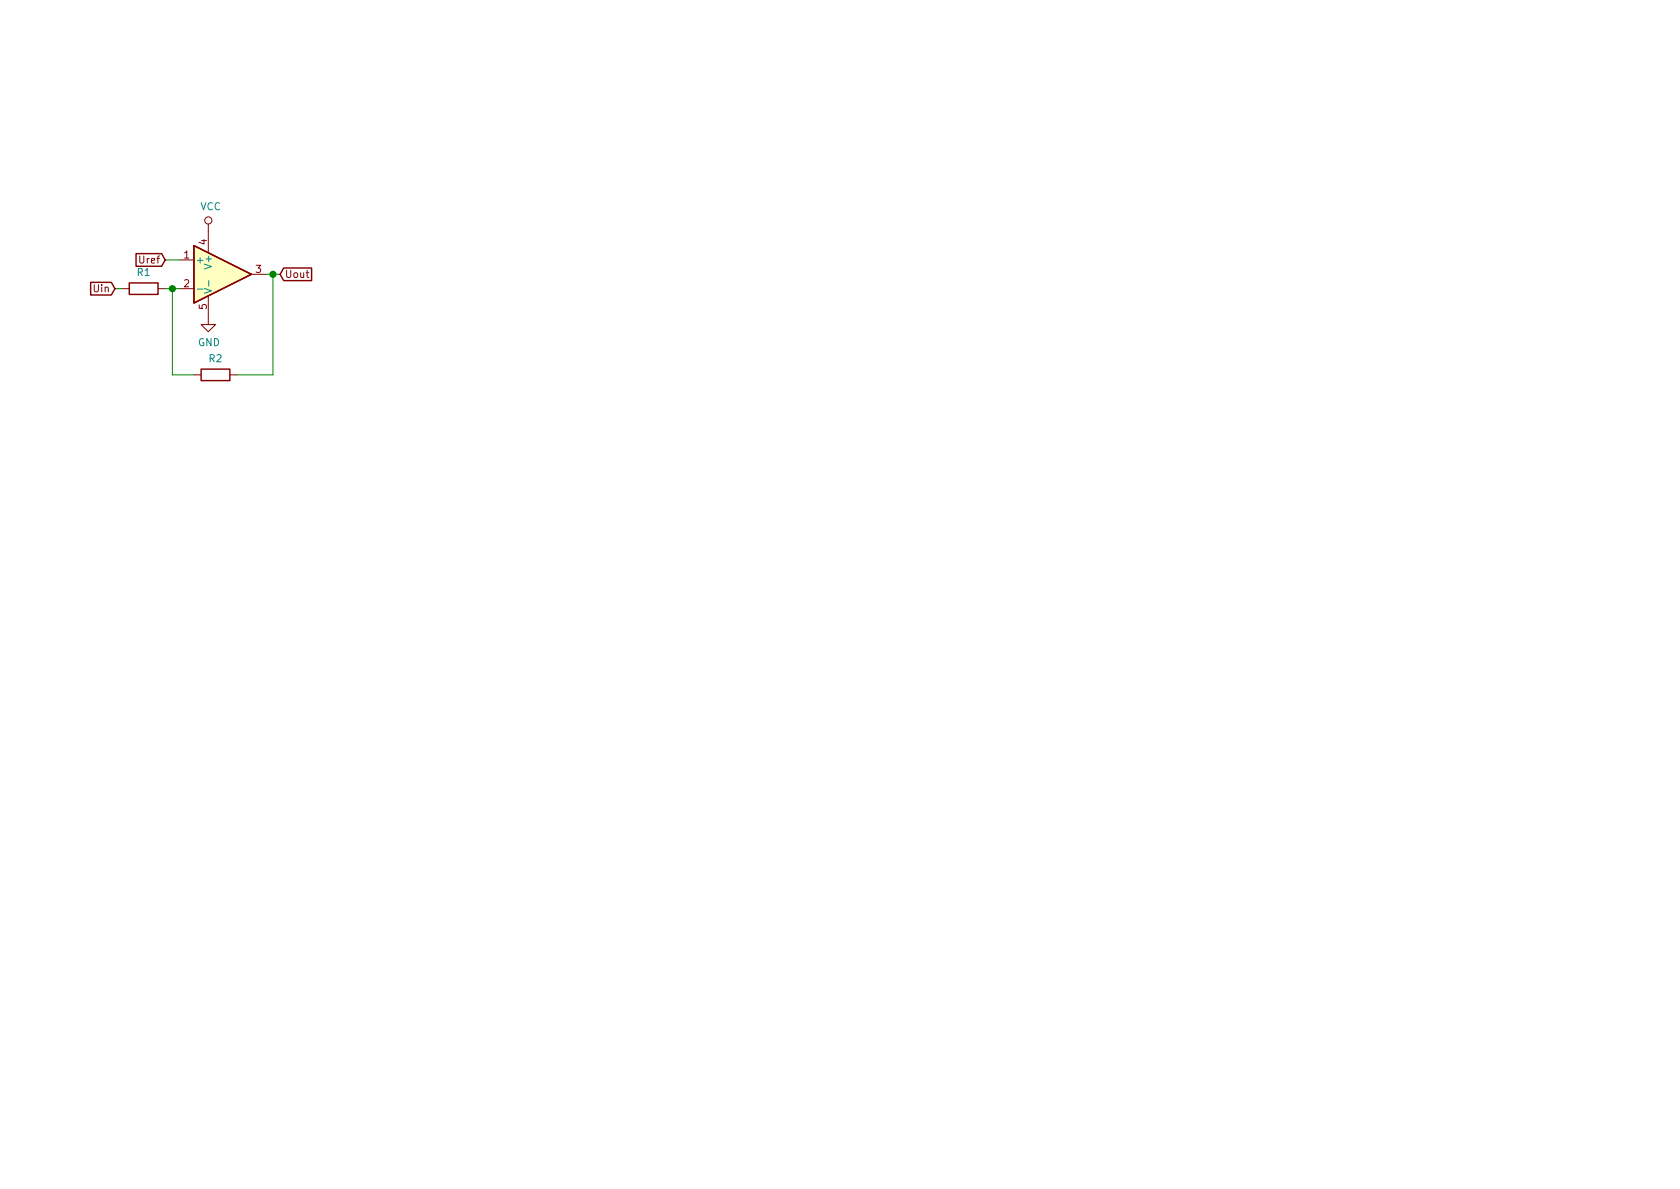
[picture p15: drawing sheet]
EESchema Schematic File Version 4
EELAYER 30 0
EELAYER END
$Descr A4 11693 8268
encoding utf-8
Sheet 15 25
Title ""
Date ""
Rev ""
Comp ""
Comment1 ""
Comment2 ""
Comment3 ""
Comment4 ""
$EndDescr
$Comp
L pspice:OPAMP U?
U 1 1
P 1550 1900
F 0 "U?" H 1894 1946 50  0001 L CNN
F 1 "OPAMP" H 1894 1855 50  0001 L CNN
F 2 "" H 1550 1900 50  0001 C CNN
F 3 "~" H 1550 1900 50  0001 C CNN
	1    1550 1900
	1    0    0    -1  
$EndComp
$Comp
L power:GND #PWR?
U 1 1
P 1450 2200
F 0 "#PWR?" H 1450 1950 50  0001 C CNN
F 1 "GND" H 1455 2027 50  0000 C CNN
F 2 "" H 1450 2200 50  0001 C CNN
F 3 "" H 1450 2200 50  0001 C CNN
	1    1450 2200
	1    0    0    -1  
$EndComp
$Comp
L power:VCC #PWR?
U 1 1
P 1450 1600
F 0 "#PWR?" H 1450 1450 50  0001 C CNN
F 1 "VCC" H 1467 1773 50  0000 C CNN
F 2 "" H 1450 1600 50  0001 C CNN
F 3 "" H 1450 1600 50  0001 C CNN
	1    1450 1600
	1    0    0    -1  
$EndComp
Wire Wire Line
	1250 1800 1150 1800
Text GLabel 1150 1800 0    50   Input ~ 0
Uref
Wire Wire Line
	1250 2000 1200 2000
Wire Wire Line
	850  2000 800  2000
Text GLabel 800  2000 0    50   Input ~ 0
Uin
$Comp
L Device:R R?
U 1 1
P 1000 2000
F 0 "R?" V 793 2000 50  0001 C CNN
F 1 "R1" V 885 2000 50  0000 C CNN
F 2 "" V 930 2000 50  0001 C CNN
F 3 "~" H 1000 2000 50  0001 C CNN
	1    1000 2000
	0    1    1    0   
$EndComp
Connection ~ 1200 2000
Wire Wire Line
	1200 2000 1150 2000
Wire Wire Line
	1900 1900 1850 1900
$Comp
L Device:R R?
U 1 1
P 1500 2600
F 0 "R?" V 1293 2600 50  0001 C CNN
F 1 "R2" V 1385 2600 50  0000 C CNN
F 2 "" V 1430 2600 50  0001 C CNN
F 3 "~" H 1500 2600 50  0001 C CNN
	1    1500 2600
	0    1    1    0   
$EndComp
Wire Wire Line
	1350 2600 1200 2600
Wire Wire Line
	1200 2600 1200 2000
Wire Wire Line
	1650 2600 1900 2600
Wire Wire Line
	1900 2600 1900 1900
Wire Wire Line
	1900 1900 1950 1900
Connection ~ 1900 1900
Text GLabel 1950 1900 2    50   Input ~ 0
Uout
$EndSCHEMATC
